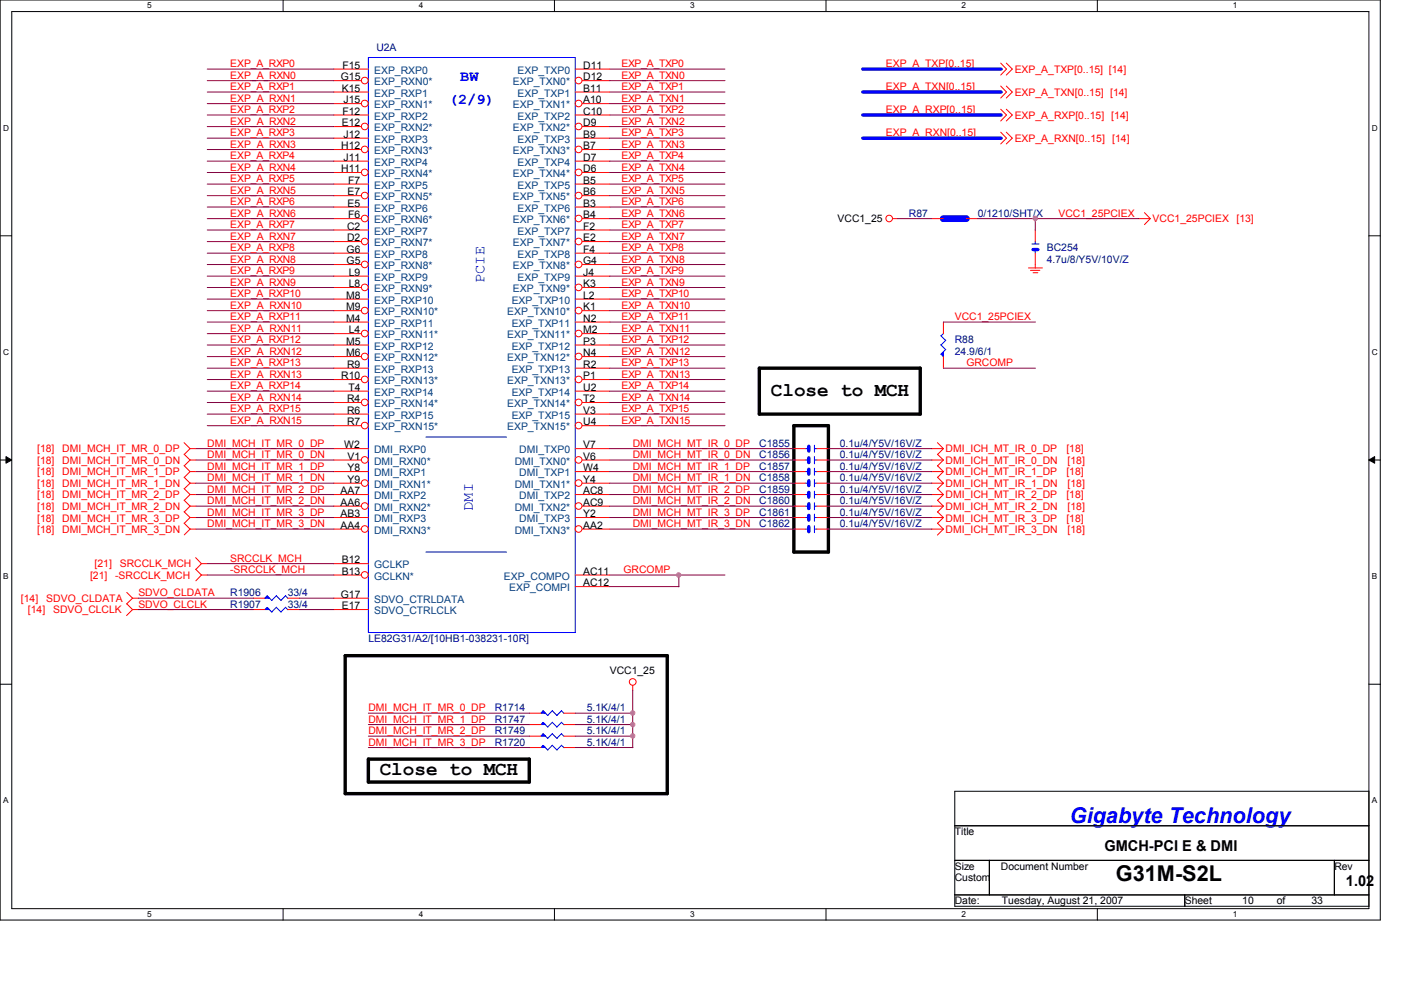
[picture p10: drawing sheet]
<svg xmlns="http://www.w3.org/2000/svg" width="297mm" height="210mm" viewBox="0 0 297 210" stroke-linecap="round" stroke-linejoin="round" font-family="sans-serif">
<defs><g id="words">
<text font-size="4.6" fill="#00f" x="226.8" y="174.5">Gigabyte Technology</text>
<text font-size="4.6" x="236.6" y="186.7">G31M-S2L</text>
<g font-size="4.1">
<text x="163.4" y="83.9">Close to MCH</text>
<text x="80.5" y="164.4">Close to MCH</text>
</g>
<g font-size="3.2" fill="#00f">
<text x="97.6" y="17.3">BW</text>
<text x="95.2" y="22.1">(2/9)</text>
<text x="102.7" y="60" transform="rotate(-90 102.7 60)">PCIE</text>
<text x="100.3" y="108.3" transform="rotate(-90 100.3 108.3)">DMI</text>
</g>
<g font-size="3.2">
<text x="234.1" y="180.5">GMCH-PCI E &amp; DMI</text>
<text x="285.4" y="187.8">1.02</text>
</g>
<g font-size="2.2" fill="#000080">
<text x="79.8" y="10.8">U2A</text>
<text x="192.7" y="45.9">R87</text>
<text x="207.3" y="45.9">0/1210/SHT/X</text>
<text x="221.9" y="53.3">BC254</text>
<text x="221.9" y="55.7">4.7u/8/Y5V/10V/Z</text>
<text x="202.4" y="72.8">R88</text>
<text x="202.4" y="75.2">24.9/6/1</text>
<text x="161" y="94.7">C1855</text>
<text x="178" y="94.7">0.1u/4/Y5V/16V/Z</text>
<text x="161" y="97.2">C1856</text>
<text x="161" y="99.6">C1857</text>
<text x="178" y="97.2">0.1u/4/Y5V/16V/Z</text>
<text x="178" y="99.6">0.1u/4/Y5V/16V/Z</text>
<text x="161" y="102">C1858</text>
<text x="161" y="104.5">C1859</text>
<text x="161" y="106.9">C1860</text>
<text x="178" y="102">0.1u/4/Y5V/16V/Z</text>
<text x="178" y="104.5">0.1u/4/Y5V/16V/Z</text>
<text x="178" y="106.9">0.1u/4/Y5V/16V/Z</text>
<text x="161" y="111.8">C1862</text>
<text x="161" y="109.3">C1861</text>
<text x="178" y="111.8">0.1u/4/Y5V/16V/Z</text>
<text x="178" y="109.3">0.1u/4/Y5V/16V/Z</text>
<text x="48.8" y="126.4">R1906</text>
<text x="48.8" y="128.9">R1907</text>
<text x="61" y="126.4">33/4</text>
<text x="61" y="128.9">33/4</text>
<text x="78.1" y="136.1">LE82G31/A2/[10HB1-038231-10R]</text>
<text x="104.9" y="153.2">R1747</text>
<text x="104.9" y="155.7">R1749</text>
<text x="104.9" y="150.8">R1714</text>
<text x="124.4" y="153.2">5.1K/4/1</text>
<text x="124.4" y="155.7">5.1K/4/1</text>
<text x="124.4" y="150.8">5.1K/4/1</text>
<text x="104.9" y="158.1">R1720</text>
<text x="124.4" y="158.1">5.1K/4/1</text>
</g>
<g font-size="2.2" fill="#f00">
<text x="48.8" y="14.2">EXP_A_RXP0</text>
<text x="48.8" y="16.7">EXP_A_RXN0</text>
<text x="131.7" y="16.7">EXP_A_TXN0</text>
<text x="131.7" y="14.2">EXP_A_TXP0</text>
<text x="187.8" y="14.2">EXP_A_TXP[0..15]</text>
<text x="215.1" y="15.5">EXP_A_TXP[0..15] [14]</text>
<text x="48.8" y="19.1">EXP_A_RXP1</text>
<text x="48.8" y="21.5">EXP_A_RXN1</text>
<text x="131.7" y="21.5">EXP_A_TXN1</text>
<text x="131.7" y="19.1">EXP_A_TXP1</text>
<text x="187.8" y="19.1">EXP_A_TXN[0..15]</text>
<text x="215.1" y="20.3">EXP_A_TXN[0..15] [14]</text>
<text x="48.8" y="24">EXP_A_RXP2</text>
<text x="48.8" y="28.9">EXP_A_RXP3</text>
<text x="48.8" y="26.4">EXP_A_RXN2</text>
<text x="131.7" y="26.4">EXP_A_TXN2</text>
<text x="131.7" y="28.9">EXP_A_TXP3</text>
<text x="131.7" y="24">EXP_A_TXP2</text>
<text x="187.8" y="24">EXP_A_RXP[0..15]</text>
<text x="187.8" y="28.9">EXP_A_RXN[0..15]</text>
<text x="215.1" y="25.2">EXP_A_RXP[0..15] [14]</text>
<text x="48.8" y="33.7">EXP_A_RXP4</text>
<text x="48.8" y="31.3">EXP_A_RXN3</text>
<text x="131.7" y="31.3">EXP_A_TXN3</text>
<text x="131.7" y="33.7">EXP_A_TXP4</text>
<text x="215.1" y="30.1">EXP_A_RXN[0..15]</text>
<text x="235.8" y="30.1">[14]</text>
<text x="48.8" y="38.6">EXP_A_RXP5</text>
<text x="48.8" y="36.2">EXP_A_RXN4</text>
<text x="48.8" y="41.1">EXP_A_RXN5</text>
<text x="131.7" y="41.1">EXP_A_TXN5</text>
<text x="131.7" y="36.2">EXP_A_TXN4</text>
<text x="131.7" y="38.6">EXP_A_TXP5</text>
<text x="48.8" y="45.9">EXP_A_RXN6</text>
<text x="48.8" y="43.5">EXP_A_RXP6</text>
<text x="131.7" y="45.9">EXP_A_TXN6</text>
<text x="131.7" y="43.5">EXP_A_TXP6</text>
<text x="224.4" y="45.9">VCC1_25PCIEX</text>
<text x="244.4" y="47.2">VCC1_25PCIEX</text>
<text x="262.2" y="47.2">[13]</text>
<text x="48.8" y="50.8">EXP_A_RXN7</text>
<text x="48.8" y="48.4">EXP_A_RXP7</text>
<text x="48.8" y="53.3">EXP_A_RXP8</text>
<text x="131.7" y="50.8">EXP_A_TXN7</text>
<text x="131.7" y="48.4">EXP_A_TXP7</text>
<text x="131.7" y="53.3">EXP_A_TXP8</text>
<text x="48.8" y="55.7">EXP_A_RXN8</text>
<text x="48.8" y="58.1">EXP_A_RXP9</text>
<text x="131.7" y="55.7">EXP_A_TXN8</text>
<text x="131.7" y="58.1">EXP_A_TXP9</text>
<text x="48.8" y="65.4">EXP_A_RXN10</text>
<text x="48.8" y="60.6">EXP_A_RXN9</text>
<text x="48.8" y="63">EXP_A_RXP10</text>
<text x="131.7" y="60.6">EXP_A_TXN9</text>
<text x="131.7" y="63">EXP_A_TXP10</text>
<text x="131.7" y="65.4">EXP_A_TXN10</text>
<text x="48.8" y="67.9">EXP_A_RXP11</text>
<text x="48.8" y="70.3">EXP_A_RXN11</text>
<text x="131.7" y="70.3">EXP_A_TXN11</text>
<text x="131.7" y="67.9">EXP_A_TXP11</text>
<text x="202.4" y="67.9">VCC1_25PCIEX</text>
<text x="48.8" y="77.6">EXP_A_RXP13</text>
<text x="48.8" y="72.8">EXP_A_RXP12</text>
<text x="48.8" y="75.2">EXP_A_RXN12</text>
<text x="131.7" y="75.2">EXP_A_TXN12</text>
<text x="131.7" y="77.6">EXP_A_TXP13</text>
<text x="131.7" y="72.8">EXP_A_TXP12</text>
<text x="204.9" y="77.6">GRCOMP</text>
<text x="48.8" y="82.5">EXP_A_RXP14</text>
<text x="48.8" y="80.1">EXP_A_RXN13</text>
<text x="131.7" y="80.1">EXP_A_TXN13</text>
<text x="131.7" y="82.5">EXP_A_TXP14</text>
<text x="48.8" y="89.8">EXP_A_RXN15</text>
<text x="48.8" y="87.4">EXP_A_RXP15</text>
<text x="48.8" y="85">EXP_A_RXN14</text>
<text x="131.7" y="89.8">EXP_A_TXN15</text>
<text x="131.7" y="85">EXP_A_TXN14</text>
<text x="131.7" y="87.4">EXP_A_TXP15</text>
<text x="7.9" y="95.9">[18]</text>
<text x="13.2" y="95.9">DMI_MCH_IT_MR_0_DP</text>
<text x="43.9" y="94.7">DMI_MCH_IT_MR_0_DP</text>
<text x="134.1" y="94.7">DMI_MCH_MT_IR_0_DP</text>
<text x="200.5" y="95.9">DMI_ICH_MT_IR_0_DP</text>
<text x="226.1" y="95.9">[18]</text>
<text x="7.9" y="98.4">[18]</text>
<text x="7.9" y="100.8">[18]</text>
<text x="13.2" y="98.4">DMI_MCH_IT_MR_0_DN</text>
<text x="13.2" y="100.8">DMI_MCH_IT_MR_1_DP</text>
<text x="43.9" y="99.6">DMI_MCH_IT_MR_1_DP</text>
<text x="43.9" y="97.2">DMI_MCH_IT_MR_0_DN</text>
<text x="134.1" y="99.6">DMI_MCH_MT_IR_1_DP</text>
<text x="134.1" y="97.2">DMI_MCH_MT_IR_0_DN</text>
<text x="200.5" y="98.4">DMI_ICH_MT_IR_0_DN</text>
<text x="200.5" y="100.8">DMI_ICH_MT_IR_1_DP</text>
<text x="226.1" y="100.8">[18]</text>
<text x="226.3" y="98.4">[18]</text>
<text x="7.9" y="103.3">[18]</text>
<text x="7.9" y="105.7">[18]</text>
<text x="13.2" y="103.3">DMI_MCH_IT_MR_1_DN</text>
<text x="13.2" y="105.7">DMI_MCH_IT_MR_2_DP</text>
<text x="43.9" y="106.9">DMI_MCH_IT_MR_2_DN</text>
<text x="43.9" y="104.5">DMI_MCH_IT_MR_2_DP</text>
<text x="43.9" y="102">DMI_MCH_IT_MR_1_DN</text>
<text x="134.1" y="102">DMI_MCH_MT_IR_1_DN</text>
<text x="134.1" y="106.9">DMI_MCH_MT_IR_2_DN</text>
<text x="134.1" y="104.5">DMI_MCH_MT_IR_2_DP</text>
<text x="200.5" y="105.7">DMI_ICH_MT_IR_2_DP</text>
<text x="200.5" y="103.3">DMI_ICH_MT_IR_1_DN</text>
<text x="226.1" y="105.7">[18]</text>
<text x="226.3" y="103.3">[18]</text>
<text x="7.9" y="108.1">[18]</text>
<text x="7.9" y="110.6">[18]</text>
<text x="7.9" y="113">[18]</text>
<text x="13.2" y="108.1">DMI_MCH_IT_MR_2_DN</text>
<text x="13.2" y="110.6">DMI_MCH_IT_MR_3_DP</text>
<text x="13.2" y="113">DMI_MCH_IT_MR_3_DN</text>
<text x="43.9" y="111.8">DMI_MCH_IT_MR_3_DN</text>
<text x="43.9" y="109.3">DMI_MCH_IT_MR_3_DP</text>
<text x="134.1" y="111.8">DMI_MCH_MT_IR_3_DN</text>
<text x="134.1" y="109.3">DMI_MCH_MT_IR_3_DP</text>
<text x="200.5" y="110.6">DMI_ICH_MT_IR_3_DP</text>
<text x="200.5" y="108.1">DMI_ICH_MT_IR_2_DN</text>
<text x="200.5" y="113">DMI_ICH_MT_IR_3_DN</text>
<text x="226.1" y="110.6">[18]</text>
<text x="226.3" y="108.1">[18]</text>
<text x="226.3" y="113">[18]</text>
<text x="48.8" y="119.1">SRCCLK_MCH</text>
<text x="19.1" y="122.8">[21]</text>
<text x="20.1" y="120.3">[21]</text>
<text x="24.4" y="122.8">-SRCCLK_MCH</text>
<text x="25.4" y="120.3">SRCCLK_MCH</text>
<text x="48.8" y="121.5">-SRCCLK_MCH</text>
<text x="132.2" y="121.5">GRCOMP</text>
<text x="4.4" y="127.6">[14]</text>
<text x="5.9" y="130">[14]</text>
<text x="9.8" y="127.6">SDVO_CLDATA</text>
<text x="11.3" y="130">SDVO_CLCLK</text>
<text x="29.3" y="128.9">SDVO_CLCLK</text>
<text x="29.3" y="126.4">SDVO_CLDATA</text>
<text x="78.1" y="155.7">DMI_MCH_IT_MR_2_DP</text>
<text x="78.1" y="153.2">DMI_MCH_IT_MR_1_DP</text>
<text x="78.1" y="150.8">DMI_MCH_IT_MR_0_DP</text>
<text x="78.1" y="158.1">DMI_MCH_IT_MR_3_DP</text>
</g>
<g font-size="2.2">
<text x="72.3" y="17.1">G15</text>
<text x="72.6" y="14.6">F15</text>
<text x="123.7" y="14.6">D11</text>
<text x="123.7" y="17.1">D12</text>
<text x="72.5" y="19.5">K15</text>
<text x="72.9" y="21.9">J15</text>
<text x="123.7" y="19.5">B11</text>
<text x="123.7" y="21.9">A10</text>
<text x="72.5" y="26.8">E12</text>
<text x="72.6" y="24.3">F12</text>
<text x="72.9" y="29.3">J12</text>
<text x="123.7" y="24.3">C10</text>
<text x="123.7" y="26.8">D9</text>
<text x="123.7" y="29.3">B9</text>
<text x="72.3" y="31.7">H12</text>
<text x="72.9" y="34.1">J11</text>
<text x="123.7" y="31.7">B7</text>
<text x="123.7" y="34.1">D7</text>
<text x="72.3" y="36.5">H11</text>
<text x="73.7" y="41.4">E7</text>
<text x="73.8" y="39">F7</text>
<text x="123.7" y="36.5">D6</text>
<text x="123.7" y="39">B5</text>
<text x="123.7" y="41.4">B6</text>
<text x="73.7" y="43.9">E5</text>
<text x="73.8" y="46.3">F6</text>
<text x="123.7" y="43.9">B3</text>
<text x="123.7" y="46.3">B4</text>
<text x="177.6" y="47.2">VCC1_25</text>
<text x="73.5" y="53.6">G6</text>
<text x="73.6" y="48.7">C2</text>
<text x="73.6" y="51.2">D2</text>
<text x="123.7" y="48.7">F2</text>
<text x="123.7" y="51.2">E2</text>
<text x="123.7" y="53.6">F4</text>
<text x="73.5" y="56">G5</text>
<text x="74" y="58.5">L9</text>
<text x="123.7" y="56">G4</text>
<text x="123.7" y="58.5">J4</text>
<text x="73.4" y="63.4">M8</text>
<text x="73.4" y="65.8">M9</text>
<text x="74" y="60.9">L8</text>
<text x="123.7" y="60.9">K3</text>
<text x="123.7" y="63.4">L2</text>
<text x="123.7" y="65.8">K1</text>
<text x="73.4" y="68.2">M4</text>
<text x="74" y="70.7">L4</text>
<text x="123.7" y="68.2">N2</text>
<text x="123.7" y="70.7">M2</text>
<text x="73.4" y="73.1">M5</text>
<text x="73.4" y="75.6">M6</text>
<text x="123.7" y="73.1">P3</text>
<text x="123.7" y="75.6">N4</text>
<text x="72.3" y="80.4">R10</text>
<text x="73.6" y="78">R9</text>
<text x="73.9" y="82.9">T4</text>
<text x="123.7" y="78">R2</text>
<text x="123.7" y="80.4">P1</text>
<text x="123.7" y="82.9">U2</text>
<text x="73.6" y="85.3">R4</text>
<text x="73.6" y="87.8">R6</text>
<text x="123.7" y="85.3">T2</text>
<text x="123.7" y="87.8">V3</text>
<text x="73" y="95.1">W2</text>
<text x="73.6" y="90.2">R7</text>
<text x="123.7" y="90.2">U4</text>
<text x="123.7" y="95.1">V7</text>
<text x="73.7" y="97.5">V1</text>
<text x="73.7" y="99.9">Y8</text>
<text x="123.7" y="97.5">V6</text>
<text x="123.7" y="99.9">W4</text>
<text x="72.2" y="104.8">AA7</text>
<text x="72.2" y="107.3">AA6</text>
<text x="73.7" y="102.4">Y9</text>
<text x="123.7" y="102.4">Y4</text>
<text x="123.7" y="104.8">AC8</text>
<text x="123.7" y="107.3">AC9</text>
<text x="72.2" y="109.7">AB3</text>
<text x="72.2" y="112.1">AA4</text>
<text x="123.7" y="109.7">Y2</text>
<text x="123.7" y="112.1">AA2</text>
<text x="72.5" y="119.5">B12</text>
<text x="72.5" y="121.9">B13</text>
<text x="123.7" y="121.9">AC11</text>
<text x="123.7" y="124.3">AC12</text>
<text x="72.3" y="126.8">G17</text>
<text x="72.5" y="129.2">E17</text>
<text x="129.3" y="143">VCC1_25</text>
<text x="202.4" y="177.1">Title</text>
<text x="202.4" y="184.4">Size</text>
<text x="212.2" y="184.4">Document Number</text>
<text x="282.9" y="184.4">Rev</text>
<text x="202.4" y="186.9">Custom</text>
<text x="202.4" y="191.8">Date:</text>
<text x="212.4" y="191.8">Tuesday, August 21, 2007</text>
<text x="251.2" y="191.8">Sheet</text>
<text x="263.4" y="191.8">10</text>
<text x="270.7" y="191.8">of</text>
<text x="278" y="191.8">33</text>
</g>
<g font-size="2.2" fill="#004080">
<text x="79.3" y="15.7">EXP_RXP0</text>
<text x="109.7" y="15.7">EXP_TXP0</text>
<text x="79.3" y="18.1">EXP_RXN0*</text>
<text x="79.3" y="20.5">EXP_RXP1</text>
<text x="79.3" y="23">EXP_RXN1*</text>
<text x="108.7" y="18.1">EXP_TXN0*</text>
<text x="108.7" y="23">EXP_TXN1*</text>
<text x="109.7" y="20.5">EXP_TXP1</text>
<text x="79.3" y="25.4">EXP_RXP2</text>
<text x="79.3" y="27.9">EXP_RXN2*</text>
<text x="108.7" y="27.9">EXP_TXN2*</text>
<text x="109.7" y="25.4">EXP_TXP2</text>
<text x="79.3" y="30.3">EXP_RXP3</text>
<text x="79.3" y="32.7">EXP_RXN3*</text>
<text x="79.3" y="35.2">EXP_RXP4</text>
<text x="108.7" y="32.7">EXP_TXN3*</text>
<text x="109.7" y="30.3">EXP_TXP3</text>
<text x="109.7" y="35.2">EXP_TXP4</text>
<text x="79.3" y="37.6">EXP_RXN4*</text>
<text x="79.3" y="40">EXP_RXP5</text>
<text x="108.7" y="37.6">EXP_TXN4*</text>
<text x="109.7" y="40">EXP_TXP5</text>
<text x="79.3" y="42.5">EXP_RXN5*</text>
<text x="79.3" y="44.9">EXP_RXP6</text>
<text x="79.3" y="47.4">EXP_RXN6*</text>
<text x="108.7" y="42.5">EXP_TXN5*</text>
<text x="108.7" y="47.4">EXP_TXN6*</text>
<text x="109.7" y="44.9">EXP_TXP6</text>
<text x="79.3" y="49.8">EXP_RXP7</text>
<text x="79.3" y="52.2">EXP_RXN7*</text>
<text x="108.7" y="52.2">EXP_TXN7*</text>
<text x="109.7" y="49.8">EXP_TXP7</text>
<text x="79.3" y="54.7">EXP_RXP8</text>
<text x="79.3" y="57.1">EXP_RXN8*</text>
<text x="79.3" y="59.6">EXP_RXP9</text>
<text x="108.7" y="57.1">EXP_TXN8*</text>
<text x="109.7" y="54.7">EXP_TXP8</text>
<text x="109.7" y="59.6">EXP_TXP9</text>
<text x="79.3" y="62">EXP_RXN9*</text>
<text x="79.3" y="64.4">EXP_RXP10</text>
<text x="108.5" y="64.4">EXP_TXP10</text>
<text x="108.7" y="62">EXP_TXN9*</text>
<text x="79.3" y="66.9">EXP_RXN10*</text>
<text x="79.3" y="69.3">EXP_RXP11</text>
<text x="79.3" y="71.8">EXP_RXN11*</text>
<text x="107.5" y="66.9">EXP_TXN10*</text>
<text x="107.5" y="71.8">EXP_TXN11*</text>
<text x="108.5" y="69.3">EXP_TXP11</text>
<text x="79.3" y="74.2">EXP_RXP12</text>
<text x="79.3" y="76.6">EXP_RXN12*</text>
<text x="107.5" y="76.6">EXP_TXN12*</text>
<text x="108.5" y="74.2">EXP_TXP12</text>
<text x="79.3" y="79.1">EXP_RXP13</text>
<text x="79.3" y="81.5">EXP_RXN13*</text>
<text x="79.3" y="83.9">EXP_RXP14</text>
<text x="107.5" y="81.5">EXP_TXN13*</text>
<text x="108.5" y="79.1">EXP_TXP13</text>
<text x="108.5" y="83.9">EXP_TXP14</text>
<text x="79.3" y="86.4">EXP_RXN14*</text>
<text x="79.3" y="88.8">EXP_RXP15</text>
<text x="107.5" y="86.4">EXP_TXN14*</text>
<text x="108.5" y="88.8">EXP_TXP15</text>
<text x="79.3" y="91.3">EXP_RXN15*</text>
<text x="107.5" y="91.3">EXP_TXN15*</text>
<text x="79.3" y="96.1">DMI_RXP0</text>
<text x="79.3" y="98.6">DMI_RXN0*</text>
<text x="79.3" y="101">DMI_RXP1</text>
<text x="109.1" y="98.6">DMI_TXN0*</text>
<text x="110.1" y="96.1">DMI_TXP0</text>
<text x="110.1" y="101">DMI_TXP1</text>
<text x="79.3" y="103.5">DMI_RXN1*</text>
<text x="79.3" y="105.9">DMI_RXP2</text>
<text x="109.1" y="103.5">DMI_TXN1*</text>
<text x="110.1" y="105.9">DMI_TXP2</text>
<text x="79.3" y="108.3">DMI_RXN2*</text>
<text x="79.3" y="110.7">DMI_RXP3</text>
<text x="79.3" y="113.2">DMI_RXN3*</text>
<text x="109.1" y="108.3">DMI_TXN2*</text>
<text x="109.1" y="113.2">DMI_TXN3*</text>
<text x="110.1" y="110.7">DMI_TXP3</text>
<text x="79.3" y="120.5">GCLKP</text>
<text x="79.3" y="122.9">GCLKN*</text>
<text x="106.8" y="122.9">EXP_COMPO</text>
<text x="108" y="125.4">EXP_COMPI</text>
<text x="79.3" y="127.8">SDVO_CTRLDATA</text>
<text x="79.3" y="130.3">SDVO_CTRLCLK</text>
</g>
<g font-size="1.7">
<text x="31.2" y="1.8">5</text>
<text x="88.8" y="1.8">4</text>
<text x="146.3" y="1.8">3</text>
<text x="203.9" y="1.8">2</text>
<text x="261.4" y="1.8">1</text>
<text x=".7" y="27.7">D</text>
<text x="290.9" y="27.7">D</text>
<text x=".7" y="75.3">C</text>
<text x="290.9" y="75.3">C</text>
<text x=".7" y="122.8">B</text>
<text x="290.9" y="122.8">B</text>
<text x=".7" y="170.3">A</text>
<text x="290.9" y="170.3">A</text>
<text x="31.2" y="194.4">5</text>
<text x="88.8" y="194.4">4</text>
<text x="146.3" y="194.4">3</text>
<text x="203.9" y="194.4">2</text>
<text x="261.4" y="194.4">1</text>
</g>
</g></defs>
<path d="M0 0h292.6v195.1h-292.6zM2.5 2.5h287.7v190.2h-287.7z" fill="none" stroke="#000" stroke-width=".21"/>
<g fill="#fff">
<path d="M31.2 .3h1v1.9h-1z"/>
<path d="M31.2 192.9h1v1.9h-1z"/>
</g>
<path d="M60 0v2.5M60 192.7v2.4" fill="none" stroke="#000" stroke-width=".21"/>
<g fill="#fff">
<path d="M88.8 .3h.9v1.9h-.9z"/>
<path d="M88.8 192.9h.9v1.9h-.9z"/>
</g>
<path d="M117.6 0v2.5M117.6 192.7v2.4" fill="none" stroke="#000" stroke-width=".21"/>
<g fill="#fff">
<path d="M146.3 .3h.9v1.9h-.9z"/>
<path d="M146.3 192.9h.9v1.9h-.9z"/>
</g>
<path d="M175.1 0v2.5M175.1 192.7v2.4" fill="none" stroke="#000" stroke-width=".21"/>
<g fill="#fff">
<path d="M203.9 .3h.9v1.9h-.9z"/>
<path d="M203.9 192.9h.9v1.9h-.9z"/>
</g>
<path d="M232.7 0v2.5M232.7 192.7v2.4" fill="none" stroke="#000" stroke-width=".21"/>
<g fill="#fff">
<path d="M261.4 .3h.9v1.9h-.9z"/>
<path d="M261.4 192.9h.9v1.9h-.9z"/>
<path d="M.7 26.2h1.2v1.9h-1.2z"/>
<path d="M290.9 26.2h1.2v1.9h-1.2z"/>
<path d="M.7 73.7h1.2v1.9h-1.2z"/>
<path d="M290.9 73.7h1.2v1.9h-1.2z"/>
</g>
<path d="M0 50h2.5M290.2 50h2.5" fill="none" stroke="#000" stroke-width=".21"/>
<g fill="#fff">
<path d="M.7 121.3h1.1v1.9h-1.1z"/>
<path d="M290.9 121.3h1.1v1.9h-1.1z"/>
</g>
<path d="M0 97.5h2.5M1.3 96.8l1.2 .7-1.2 .7zM290.2 97.5l1.3-.7v1.4zM290.2 97.5h2.5" fill="none" stroke="#000" stroke-width=".21"/>
<path d="M1.3 96.8l1.2 .7-1.2 .7zM290.2 97.5l1.3-.7v1.4z" fill="#000"/>
<g fill="#fff">
<path d="M.7 168.8h1.1v1.9h-1.1z"/>
<path d="M290.9 168.8h1.1v1.9h-1.1z"/>
</g>
<path d="M0 145.1h2.5M290.2 145.1h2.5M202.4 167.8h87.8v24.4h-87.8zM202.4 175.1h87.8M202.4 182.4h87.8M202.4 189.7h87.8M209.8 182.4v7.3M251.2 189.7v2.5M282.9 182.4v7.3" fill="none" stroke="#000" stroke-width=".21"/>
<path d="M161 78.1h34.1v9.7h-34.1zM168.3 90.3h7.3v26.8h-7.3zM73.2 139h68.3v29.3h-68.3zM78.1 161h34.1v4.8h-34.1z" fill="none" stroke="#000" stroke-width=".72"/>
<g fill="none" stroke="#f00" stroke-width=".21">
<path d="M212.2 13.4l1.2 1.2-1.2 1.3M212.2 18.2l1.2 1.3-1.2 1.3M213.4 13.4l1.2 1.2-1.2 1.3M213.4 18.2l1.2 1.3-1.2 1.3M212.2 23.2l1.2 1.2-1.2 1.3M212.2 28l1.2 1.3-1.2 1.2M213.4 23.2l1.2 1.2-1.2 1.3M213.4 28l1.2 1.3-1.2 1.2M189.3 46.4h1M218.1 56.8h2.9M218.5 57.3h2M219 57.8h1"/>
<path d="M219.5 56.1v.8M241.4 46.4h2.5M242.7 45.1l1.2 1.3M243.9 46.4l-1.2 1.2M39 93.9l1.3 1.2M39 96.3l1.3 1.2M39 98.7l1.3 1.3M40.3 97.5h1.2M40.3 95.1h1.2M40.3 100h1.2M40.3 95.1l-1.2 1.2M40.3 97.5l-1.2 1.3"/>
<path d="M40.3 99.9l-1.2 1.3M197.5 97.5h2.5M197.5 95.1h2.5M197.5 100h2.5M198.8 96.3l1.2 1.2M198.8 93.9l1.2 1.2M198.8 98.7l1.2 1.3M200 97.5l-1.2 1.3M200 95.1l-1.2 1.3M200 100l-1.2 1.3M39 101.2l1.3 1.2M39 103.6l1.3 1.3"/>
<path d="M39 106l1.3 1.3M39 108.5l1.3 1.2M39 110.9l1.3 1.3M40.3 104.9h1.2M40.3 109.7h1.2M40.3 102.4h1.2M40.3 107.3h1.2M40.3 112.2h1.2M40.3 102.4l-1.2 1.2M40.3 104.8l-1.2 1.3M40.3 107.3l-1.2 1.2M40.3 109.7l-1.2 1.3"/>
<path d="M40.3 112.1l-1.2 1.3M41.5 118.2l1.2 1.3M42.7 119.5h1.2M42.8 119.5l-1.3 1.2M197.5 104.9h2.5M197.5 109.7h2.5M197.5 102.4h2.5M197.5 107.3h2.5M197.5 112.2h2.5M198.8 103.6l1.2 1.3M198.8 108.5l1.2 1.2M198.8 101.2l1.2 1.2"/>
<path d="M198.8 106l1.2 1.3M198.8 110.9l1.2 1.3M200 104.9l-1.2 1.2M200 109.7l-1.2 1.3M200 102.4l-1.2 1.3M200 107.3l-1.2 1.3M200 112.2l-1.2 1.3M26.9 128l1.2 1.3M26.9 125.6l1.2 1.3M28.1 129.2h1.2M28.1 126.8h1.2M28.1 129.2l-1.3 1.3"/>
<path d="M28.1 126.8l-1.3 1.3M41.5 120.7l1.2 1.2M42.7 121.9h1.2M42.8 121.9l-1.3 1.2M134.1 145.3v1"/>
<circle cx="188.5" cy="46.3" r=".7"/>
<circle cx="134.2" cy="144.6" r=".71"/>
</g>
<path d="M58.6 126.3l-1 1M60.5 126.3l.5 .6M60.6 126.3l-1 1-1-1" fill="none" stroke="#00f" stroke-width=".21"/>
<path d="M56.1 126.8l.5-.5 .5 .5z" fill-rule="evenodd" fill="#00f"/>
<path d="M199.5 73.1l1 1M199.5 71.2l1 1M200.1 70.7l-.6 .5M200.5 72.1l-1 1.1M56.1 126.8l.5-.5 .5 .5zM56.6 126.3l1.1 1" fill="none" stroke="#00f" stroke-width=".21"/>
<path d="M53.7 126.8h2.4M61 126.8h2.5" fill="none" stroke="#f00" stroke-width=".21"/>
<path d="M199.5 75.1l.5-.5v1z" fill-rule="evenodd" fill="#00f"/>
<path d="M78.1 12.2h43.9v121.9h-43.9zM218.8 51.7h1.5M219.5 51.2v.5M219.5 52.9v.8M199.5 75.1l.5-.5v1zM200.5 74.1l-1 1M90.3 92.7h17.1M90.3 117.1h17.1M58.6 128.8l1 1M58.6 128.7l-1 1.1M60.5 128.8l.5 .5M60.6 128.7l-1 1.1" fill="none" stroke="#00f" stroke-width=".21"/>
<g fill="none" stroke="#f00" stroke-width=".21">
<path d="M70.8 14.6h7.3M70.8 17.1h5.8M70.8 19.5h7.3M122 14.6h7.3M122 19.5h7.3M123.4 17.1h5.9M70.8 22h5.8M70.8 24.4h7.3M70.8 26.8h5.8M70.8 29.3h7.3M70.8 31.7h5.8M70.8 34.2h7.3"/>
<path d="M70.8 36.6h5.8M70.8 39h7.3M122 24.4h7.3M122 29.3h7.3M122 34.2h7.3M122 39h7.3M123.4 22h5.9M123.4 26.8h5.9M123.4 31.7h5.9M123.4 36.6h5.9M70.8 46.4h5.8M70.8 41.5h5.8"/>
<path d="M70.8 43.9h7.3M70.8 48.8h7.3M70.8 51.2h5.8M70.8 53.7h7.3M70.8 56.1h5.8M70.8 58.5h7.3M122 43.9h7.3M122 48.8h7.3M122 53.7h7.3M122 58.5h7.3M123.4 46.4h5.9M123.4 41.5h5.9"/>
<path d="M123.4 51.2h5.9M123.4 56.1h5.9M197.6 46.4h2.4M204.9 46.4h2.4M219.5 48.8v2.4M219.5 53.7v2.4M70.8 61h5.8M70.8 63.4h7.3M70.8 65.9h5.8M70.8 68.3h7.3M70.8 70.7h5.8M70.8 73.2h7.3"/>
<path d="M70.8 75.6h5.8M70.8 78.1h7.3M122 63.4h7.3M122 68.3h7.3M122 73.2h7.3M122 78.1h7.3M123.4 61h5.9M123.4 65.9h5.9M123.4 70.7h5.9M123.4 75.6h5.9M200 68.3v2.4M200 75.6v2.5"/>
<path d="M70.8 80.5h5.8M70.8 82.9h7.3M70.8 85.3h5.8M70.8 87.8h7.3M70.8 90.3h5.8M70.8 95.1h7.3M70.8 97.5h5.8M70.8 100h7.3M122 82.9h7.3M122 87.8h7.3M122 95.1h7.3M122 100h7.3"/>
<path d="M123.4 80.5h5.9M123.4 85.3h5.9M123.4 90.3h5.9M123.4 97.5h5.9M70.8 102.4h5.8M70.8 104.9h7.3M70.8 107.3h5.8M70.8 109.7h7.3M70.8 112.2h5.8M70.8 119.5h7.3M122 104.9h7.3M122 109.7h7.3"/>
<path d="M123.4 102.4h5.9M123.4 107.3h5.9M123.4 112.2h5.9M70.8 121.9h5.8M70.8 126.8h7.3M70.8 129.2h7.3M122 121.9h7.3M122 124.4h7.3"/>
<circle cx="77.3" cy="17.1" r=".71"/>
<circle cx="122.7" cy="17.1" r=".71"/>
<circle cx="77.3" cy="36.6" r=".71"/>
<circle cx="77.3" cy="21.9" r=".71"/>
<circle cx="77.3" cy="31.7" r=".71"/>
<circle cx="77.3" cy="26.8" r=".71"/>
<circle cx="122.7" cy="36.6" r=".71"/>
<circle cx="122.7" cy="22" r=".71"/>
<circle cx="122.7" cy="31.7" r=".71"/>
<circle cx="122.7" cy="26.8" r=".71"/>
<circle cx="77.3" cy="56.1" r=".71"/>
<circle cx="77.3" cy="51.2" r=".71"/>
<circle cx="77.3" cy="41.5" r=".71"/>
<circle cx="77.3" cy="46.3" r=".71"/>
<circle cx="122.7" cy="51.2" r=".71"/>
<circle cx="122.7" cy="56.1" r=".71"/>
<circle cx="122.7" cy="41.5" r=".71"/>
<circle cx="122.7" cy="46.3" r=".71"/>
<circle cx="77.3" cy="75.6" r=".71"/>
<circle cx="77.3" cy="60.9" r=".71"/>
<circle cx="77.3" cy="70.7" r=".71"/>
<circle cx="77.3" cy="65.8" r=".71"/>
<circle cx="122.7" cy="75.6" r=".71"/>
<circle cx="122.7" cy="60.9" r=".71"/>
<circle cx="122.7" cy="70.7" r=".71"/>
<circle cx="122.7" cy="65.9" r=".71"/>
<circle cx="77.3" cy="90.2" r=".71"/>
<circle cx="77.3" cy="97.5" r=".71"/>
<circle cx="77.3" cy="80.5" r=".71"/>
<circle cx="77.3" cy="85.3" r=".71"/>
<circle cx="122.7" cy="90.2" r=".71"/>
<circle cx="122.7" cy="97.5" r=".71"/>
<circle cx="122.7" cy="80.5" r=".71"/>
<circle cx="122.7" cy="85.3" r=".71"/>
<circle cx="77.3" cy="112.2" r=".71"/>
<circle cx="77.3" cy="107.3" r=".71"/>
<circle cx="77.3" cy="102.4" r=".71"/>
<circle cx="122.7" cy="107.3" r=".71"/>
<circle cx="122.7" cy="112.2" r=".71"/>
<circle cx="122.7" cy="102.4" r=".71"/>
<circle cx="77.3" cy="121.9" r=".71"/>
</g>
<path d="M200 46.4h4.9" fill="none" stroke="#00f" stroke-width="1.4"/>
<path d="M219 52.9h1" fill="none" stroke="#00f" stroke-width=".72"/>
<path d="M56.1 129.2l.5-.4 .5 .4z" fill-rule="evenodd" fill="#00f"/>
<path d="M56.1 129.2l.5-.4 .5 .4zM56.6 128.8l1.1 1M117.1 153.2l1 1M117.1 153.1l-1 1M119 153.2l.6 .5M119.1 153.1l-1 1" fill="none" stroke="#00f" stroke-width=".21"/>
<path d="M53.7 129.2h2.4M61 129.2h2.5" fill="none" stroke="#f00" stroke-width=".21"/>
<path d="M114.7 153.6l.4-.4 .6 .4z" fill-rule="evenodd" fill="#00f"/>
<path d="M170.7 97.5h.8M172.7 97.5h.5M172.7 96.8v1.5M114.7 153.6l.4-.4 .6 .4zM115.1 153.2l1.1 1M117.1 155.6l1 1M117.1 155.5l-1 1M119 155.6l.6 .5M119.1 155.5l-1 1" fill="none" stroke="#00f" stroke-width=".21"/>
<path d="M168.3 97.5h2.4M173.2 97.5h2.4M112.2 153.6h2.5M119.5 153.6h2.5" fill="none" stroke="#f00" stroke-width=".21"/>
<path d="M171.5 97.1v1" fill="none" stroke="#00f" stroke-width=".72"/>
<path d="M115.1 155.6l.6 .5h-1z" fill-rule="evenodd" fill="#00f"/>
<path d="M115.1 155.6l.6 .5h-1zM115.1 155.6l1.1 1M117.1 158l1 1M117.1 158l-1 1M119 158l.6 .5M119.1 158l-1 1" fill="none" stroke="#00f" stroke-width=".21"/>
<path d="M112.2 156.1h2.5M119.5 156.1h2.5" fill="none" stroke="#f00" stroke-width=".21"/>
<path d="M114.7 158.5l.4-.5 .6 .5z" fill-rule="evenodd" fill="#00f"/>
<g fill="none" stroke="#00f" stroke-width=".21">
<path d="M170.7 100h.8M170.7 95.1h.8M172.7 94.4v1.5M172.7 99.3v1.5M172.7 100h.5M172.7 95.1h.5M170.7 112.2h.8M170.7 102.4h.8M170.7 104.9h.8M170.7 107.3h.8M170.7 109.7h.8M172.7 112.2h.5"/>
<path d="M172.7 101.7v1.5M172.7 104.1v1.5M172.7 106.6v1.5M172.7 109v1.5M172.7 111.5v1.4M172.7 102.4h.5M172.7 104.9h.5M172.7 107.3h.5M172.7 109.7h.5M114.7 158.5l.4-.5 .6 .5zM115.1 158l1.1 1M117.1 150.7l1 1"/>
<path d="M117.1 150.7l-1 1M119 150.7l.6 .6M119.1 150.7l-1 1"/>
</g>
<g fill="none" stroke="#f00" stroke-width=".21">
<path d="M168.3 100h2.4M168.3 95.1h2.4M173.2 100h2.4M173.2 95.1h2.4M168.3 112.2h2.4M168.3 102.4h2.4M168.3 104.9h2.4M168.3 107.3h2.4M168.3 109.7h2.4M173.2 112.2h2.4M173.2 102.4h2.4M173.2 104.9h2.4"/>
<path d="M173.2 107.3h2.4M173.2 109.7h2.4M112.2 158.5h2.5M119.5 158.5h2.5"/>
</g>
<path d="M171.5 94.6v1M171.5 99.5v1M171.5 101.9v1.1M171.5 104.4v1M171.5 106.8v1M171.5 109.3v1M171.5 111.7v1" fill="none" stroke="#00f" stroke-width=".72"/>
<path d="M115.1 150.7l.6 .5h-1z" fill-rule="evenodd" fill="#00f"/>
<path d="M115.1 150.7l.6 .5h-1zM115.1 150.7l1.1 1" fill="none" stroke="#00f" stroke-width=".21"/>
<path d="M112.2 151.2h2.5M119.5 151.2h2.5" fill="none" stroke="#f00" stroke-width=".21"/>
<path d="M182.9 14.6h29.4M182.9 19.5h29.4M182.9 24.4h29.4M182.9 29.3h29.4" fill="none" stroke="#00f" stroke-width=".72"/>
<g fill="none" stroke="#800040" stroke-width=".21">
<path d="M43.9 19.5h26.9M43.9 14.6h26.9M43.9 17.1h26.9M129.3 19.5h24.4M129.3 14.6h24.4M129.3 17.1h24.4M43.9 24.4h26.9M43.9 39h26.9M43.9 36.6h26.9M43.9 31.7h26.9M43.9 29.3h26.9M43.9 26.8h26.9"/>
<path d="M43.9 22h26.9M43.9 34.2h26.9M129.3 24.4h24.4M129.3 39h24.4M129.3 36.6h24.4M129.3 31.7h24.4M129.3 29.3h24.4M129.3 26.8h24.4M129.3 22h24.4M129.3 34.2h24.4M43.9 46.4h26.9M43.9 56.1h26.9"/>
<path d="M43.9 51.2h26.9M43.9 48.8h26.9M43.9 41.5h26.9M43.9 53.7h26.9M43.9 58.5h26.9M43.9 43.9h26.9M129.3 46.4h24.4M129.3 56.1h24.4M129.3 51.2h24.4M129.3 48.8h24.4M129.3 41.5h24.4M129.3 53.7h24.4"/>
<path d="M129.3 58.5h24.4M129.3 43.9h24.4M190.2 46.4h7.4M207.3 46.4h34.2M219.5 46.4v2.4M43.9 78.1h26.9M43.9 75.6h26.9M43.9 68.3h26.9M43.9 70.7h26.9M43.9 61h26.9M43.9 73.2h26.9M43.9 65.9h26.9"/>
<path d="M43.9 63.4h26.9M129.3 78.1h24.4M129.3 75.6h24.4M129.3 68.3h24.4M129.3 70.7h24.4M129.3 61h24.4M129.3 73.2h24.4M129.3 65.9h24.4M129.3 63.4h24.4M200 78.1h19.5M200 68.3h19.5M41.5 100h29.3"/>
<path d="M41.5 97.5h29.3M41.5 95.1h29.3M43.9 90.3h26.9M43.9 85.3h26.9M43.9 80.5h26.9M43.9 82.9h26.9M43.9 87.8h26.9M129.3 90.3h24.4M129.3 85.3h24.4M129.3 80.5h24.4M129.3 82.9h24.4M129.3 87.8h24.4"/>
<path d="M129.3 100h39.1M129.3 97.5h39.1M129.3 95.1h39.1M175.6 100h22M175.6 97.5h22M175.6 95.1h22M41.5 112.2h29.3M41.5 102.4h29.3M41.5 107.3h29.3M41.5 104.9h29.3M41.5 109.7h29.3M43.9 119.5h26.9"/>
<path d="M129.3 112.2h39.1M129.3 102.4h39.1M129.3 107.3h39.1M129.3 104.9h39.1M129.3 109.7h39.1M175.6 112.2h22M175.6 102.4h22M175.6 107.3h22M175.6 104.9h22M175.6 109.7h22M29.3 129.2h24.5M29.3 126.8h24.5"/>
<path d="M43.9 121.9h26.9M63.5 129.2h7.3M63.5 126.8h7.3M129.3 121.9h24.4M129.3 124.4h14.7M143.9 121.9v2.5M78.1 156.1h34.2M78.1 153.6h34.2M78.1 158.5h34.2M78.1 151.2h34.2M122 156.1h12.2M122 153.6h12.2"/>
<path d="M122 158.5h12.2M122 151.2h12.2M134.1 146.3v12.2"/>
</g>
<circle cx="143.9" cy="121.9" r=".47" fill="#f0f"/>
<circle cx="143.9" cy="121.9" r=".47" fill="none" stroke="#f0f" stroke-width=".21"/>
<circle cx="219.5" cy="46.3" r=".47" fill="#f0f"/>
<circle cx="219.5" cy="46.3" r=".47" fill="none" stroke="#f0f" stroke-width=".21"/>
<circle cx="134.1" cy="156" r=".47" fill="#f0f"/>
<circle cx="134.1" cy="156" r=".47" fill="none" stroke="#f0f" stroke-width=".21"/>
<circle cx="134.1" cy="151.2" r=".47" fill="#f0f"/>
<circle cx="134.1" cy="151.2" r=".47" fill="none" stroke="#f0f" stroke-width=".21"/>
<circle cx="134.1" cy="153.6" r=".47" fill="#f0f"/>
<circle cx="134.1" cy="153.6" r=".47" fill="none" stroke="#f0f" stroke-width=".21"/>
<use href="#words"/>
</svg>
